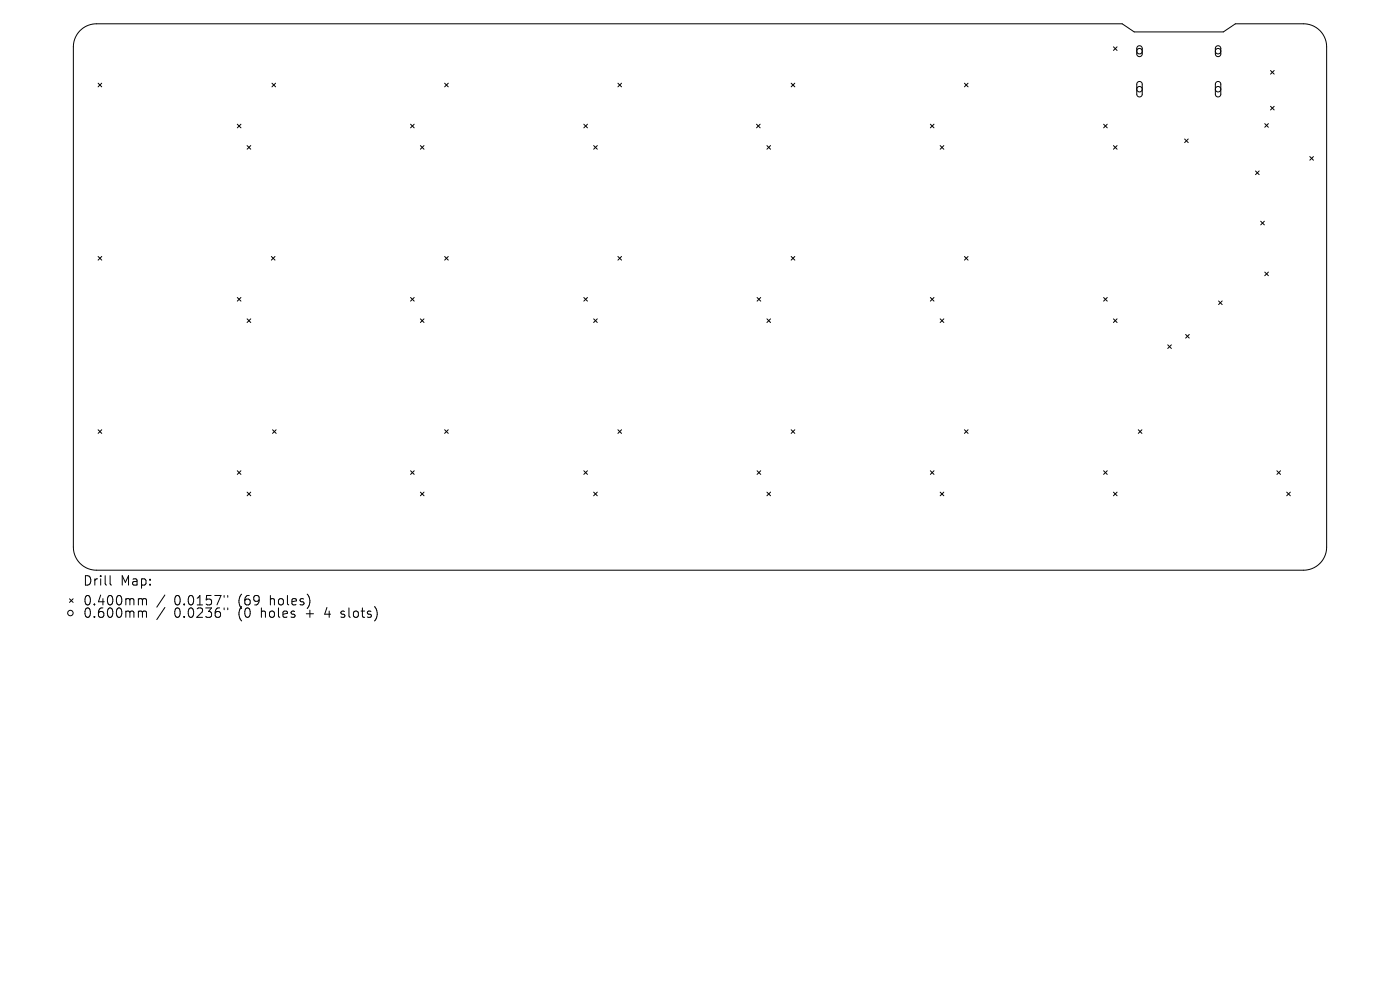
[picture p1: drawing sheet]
<svg xmlns="http://www.w3.org/2000/svg" width="297mm" height="210mm" viewBox="0 0 297 210" stroke-linecap="round" stroke-linejoin="round" font-family="sans-serif">
<defs><g id="words">
<g font-size="2.8">
<text x="17.5" y="124.5">Drill</text>
<text x="25.5" y="124.5">Map:</text>
<text x="17.5" y="128.7">0.400mm</text>
<text x="17.5" y="131.3">0.600mm</text>
<text x="37" y="128.7">0.0157&quot;</text>
<text x="37" y="131.3">0.0236&quot;</text>
<text x="50.7" y="128.7">(69</text>
<text x="50.7" y="131.3">(0</text>
<text x="55.6" y="131.3">holes</text>
<text x="57.6" y="128.7">holes)</text>
<text x="65.4" y="131.3">+</text>
<text x="69.6" y="131.3">4</text>
<text x="73.2" y="131.3">slots)</text>
</g>
</g></defs>
<g fill="none" stroke="#000" stroke-width=".21">
<path d="M17 6.5a4.9 4.9 0 0 1 3.5-1.5h217.6l2.5 1.8h18.9l2.6-1.8h14.4a4.9 4.9 0 0 1 4.9 4.9v106.2a4.9 4.9 0 0 1-4.9 4.9h-256a4.9 4.9 0 0 1-4.9-4.9v-106.2a4.9 4.9 0 0 1 1.4-3.4zM20.8 17.6l.8 .8M21.6 17.6l-.8 .8M57.7 17.6l.8 .8M58.5 17.6l-.8 .8M94.3 17.6l.8 .8M95.1 17.6l-.8 .8M131.1 17.6l.8 .8M131.9 17.6l-.8 .8M167.8 17.6l.8 .8M168.6 17.6l-.8 .8M204.6 17.6l.8 .8"/>
<path d="M205.4 17.6l-.8 .8M236.2 9.9l.8 .8M237 9.9l-.8 .8M241.3 9.9l.6-.2 .4 .4v1.4l-.4 .5-.5-.1-.2-.3v-1.4zM241.3 17.5l.6-.2 .4 .5v2.3l-.5 .5-.4-.1-.2-.4v-2.3zM258 9.9l.6-.2 .4 .4v1.5l-.4 .4-.5-.1-.2-.3-.1-1.4zM258 17.5l.6-.2 .4 .5v2.3l-.5 .5-.4-.1-.3-.4v-2.3zM269.5 15l.8 .7M270.3 15l-.8 .7M50.3 26.3l.8 .8M51.1 26.3l-.8 .8M52.4 30.9l.8 .8"/>
<path d="M53.2 30.9l-.8 .8M87.1 26.3l.8 .8M87.9 26.3l-.8 .8M89.2 30.9l.8 .8M90 30.9l-.8 .8M123.9 26.3l.7 .8M124.6 26.3l-.7 .8M125.9 30.9l.8 .8M126.7 30.9l-.8 .8M160.5 26.3l.8 .8M161.3 26.3l-.8 .8M162.7 30.9l.8 .8"/>
<path d="M163.5 30.9l-.8 .8M197.4 26.3l.7 .8M198.1 26.3l-.7 .8M199.5 30.9l.7 .8M200.2 30.9l-.7 .8M234.1 26.3l.8 .8M234.9 26.3l-.8 .8M236.2 30.9l.8 .8M237 30.9l-.8 .8M251.3 29.5l.8 .8M252.1 29.5l-.8 .8M266.4 36.3l.7 .7"/>
<path d="M267.1 36.3l-.7 .7M268.3 26.2l.8 .8M269.1 26.2l-.8 .8M269.5 22.6l.8 .7M270.3 22.6l-.8 .7M277.9 33.2l.7 .8M278.6 33.2l-.7 .8M20.8 54.4l.8 .8M21.6 54.4l-.8 .8M57.6 54.4l.7 .8M58.3 54.4l-.7 .8M94.3 54.4l.8 .8"/>
<path d="M95.1 54.4l-.8 .8M131.1 54.4l.8 .8M131.9 54.4l-.8 .8M167.8 54.4l.8 .8M168.6 54.4l-.8 .8M204.6 54.4l.8 .8M205.4 54.4l-.8 .8M267.5 46.9l.7 .8M268.2 46.9l-.7 .8M268.3 57.7l.8 .8M269.1 57.7l-.8 .8M50.3 63.1l.8 .8"/>
<path d="M51.1 63.1l-.8 .8M52.4 67.6l.8 .8M53.2 67.6l-.8 .8M87.1 63.1l.8 .8M87.9 63.1l-.8 .8M89.2 67.6l.8 .8M90 67.6l-.8 .8M123.9 63.1l.7 .8M124.6 63.1l-.7 .8M125.9 67.6l.8 .8M126.7 67.6l-.8 .8M160.6 63.1l.8 .8"/>
<path d="M161.4 63.1l-.8 .8M162.7 67.6l.8 .8M163.5 67.6l-.8 .8M197.4 63.1l.7 .8M198.1 63.1l-.7 .8M199.5 67.6l.7 .8M200.2 67.6l-.7 .8M234.1 63.1l.8 .8M234.9 63.1l-.8 .8M236.2 67.6l.8 .8M237 67.6l-.8 .8M247.7 73.2l.8 .7"/>
<path d="M248.5 73.2l-.8 .7M251.5 70.9l.8 .8M252.3 70.9l-.8 .8M258.5 63.8l.8 .8M259.3 63.8l-.8 .8M20.8 91.2l.8 .7M21.6 91.2l-.8 .7M50.3 99.9l.8 .7M51.1 99.9l-.8 .7M57.8 91.2l.8 .7M58.6 91.2l-.8 .7M87.1 99.9l.8 .7"/>
<path d="M87.9 99.9l-.8 .7M94.3 91.2l.8 .7M95.1 91.2l-.8 .7M123.9 99.9l.7 .7M124.6 99.9l-.7 .7M131.1 91.2l.8 .7M131.9 91.2l-.8 .7M160.6 99.9l.8 .7M161.4 99.9l-.8 .7M167.8 91.2l.8 .7M168.6 91.2l-.8 .7M197.4 99.9l.7 .7"/>
<path d="M198.1 99.9l-.7 .7M204.6 91.2l.8 .7M205.4 91.2l-.8 .7M234.1 99.9l.8 .7M234.9 99.9l-.8 .7M241.5 91.2l.8 .7M242.3 91.2l-.8 .7M270.9 99.9l.8 .7M271.7 99.9l-.8 .7M52.4 104.4l.8 .8M53.2 104.4l-.8 .8M89.2 104.4l.8 .8"/>
<path d="M90 104.4l-.8 .8M125.9 104.4l.8 .8M126.7 104.4l-.8 .8M162.7 104.4l.8 .8M163.5 104.4l-.8 .8M199.5 104.4l.7 .8M200.2 104.4l-.7 .8M236.2 104.4l.8 .8M237 104.4l-.8 .8M273 104.4l.7 .8M273.7 104.4l-.7 .8M14.7 127l.8 .8"/>
<path d="M15.5 127l-.8 .8M23.4 122.1v1.7l.2 .3M29.6 127h.3l.3 .3M29.6 129.6h.3l.3 .3M30.2 127.3l.3-.3 .5 .1 .1 1.2M30.2 127.3v1M30.2 129.9v1.1M30.2 129.9l.3-.3 .5 .1 .1 1.3M35 126.2l-1.7 2.6M35 128.9l-1.7 2.5M47.6 126.3v.4M47.6 129v.3"/>
<path d="M48.3 126.3v.4M48.3 129v.3M72.3 130.9l.2 .1M72.4 129.7v.5"/>
<circle cx="241.7" cy="18.9" r=".58"/>
<circle cx="241.7" cy="10.9" r=".58"/>
<circle cx="258.4" cy="18.9" r=".58"/>
<circle cx="258.4" cy="10.9" r=".58"/>
<circle cx="14.9" cy="130" r=".58"/>
</g>
<use href="#words"/>
</svg>
